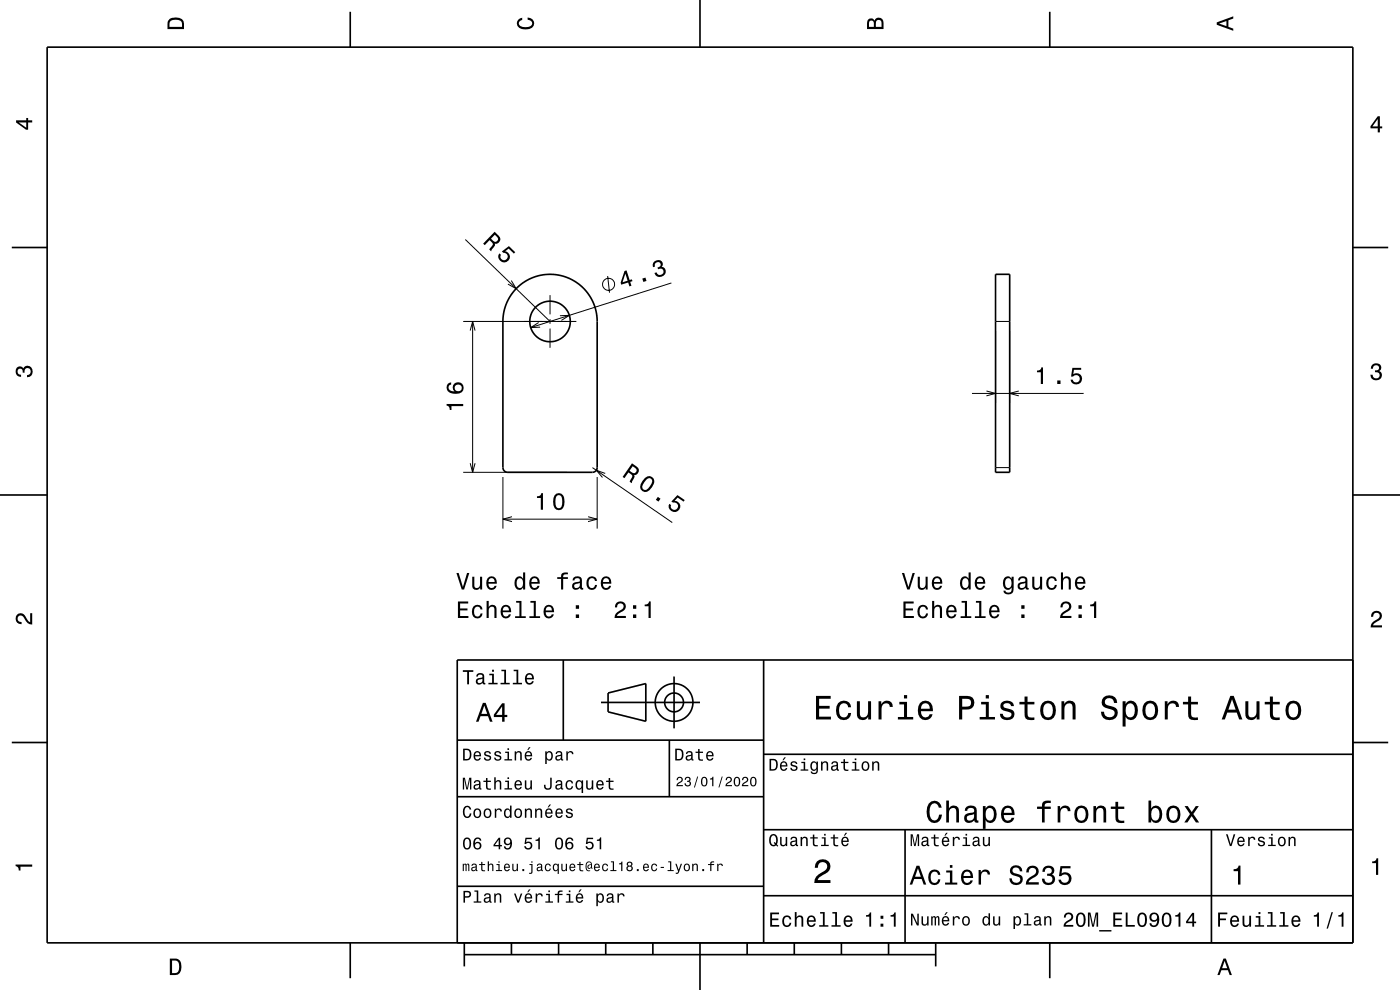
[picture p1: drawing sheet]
<svg xmlns="http://www.w3.org/2000/svg" width="297mm" height="210mm" viewBox="0 0 297 210" stroke-linecap="round" stroke-linejoin="round" font-family="sans-serif">
<g fill="none" stroke="#000" stroke-width=".21">
<path d="M98.7 50.8l18 17.4M108.5 59.5l1 1.7-1.7-.9M128.9 58.5l.4 3.6M98.3 68.2h24M99.7 70.1l.6-1.9 .5 1.9M100.3 68.2v32M114.3 68.4l-1.7 1.1 2-.1M116.7 62.6v4.1M116.7 67.7v1M116.7 69.7v4.1M118.8 67l2-.1-1.7 1.1M142.4 60l-29.8 9.5"/>
<path d="M211.2 68.2h3M211.2 70.2v15.3M214.2 70.2v15.3M99.7 98.3l.6 1.9 .5-1.9M125.7 99.2l16.9 11.6M206.2 83.5h23.7M209.3 82.9l1.9 .6-1.9 .5M211.2 99.2h3M216.1 82.9l-1.9 .6 1.9 .5M98.3 100.2h22M106.7 101.2v10.9M106.7 110.1h20"/>
<path d="M108.6 109.6l-1.9 .5 1.9 .5M124.8 109.6l1.9 .5-1.9 .5M126.7 101.2v10.9M128.4 100.4l-1.9-.6 1.3 1.5"/>
<circle cx="129.1" cy="60.3" r="1.28"/>
</g>
<g fill="none" stroke="#000" stroke-width=".35">
<path d="M10 10h277v190h-277zM74.3 2.5v7.5M148.5 0v10M222.7 2.5v7.5M2.5 52.5h7.5M211.2 58.2h3v42h-3zM287 52.5h7.5M109.7 61.1a10 10 0 0 1 10.8-2.1 10 10 0 0 1 6.2 9.2v31l-.3 .7-.7 .3h-18l-.6-.2-.3-.3-.1-.5v-31a10 10 0 0 1 3-7.1zM0 105h10M287 105h10M119.5 140v17M162 140v60"/>
<path d="M287 140h-190v60M2.5 157.5h7.5M97 157h65M127.5 149h21M129 147l8-2v8l-8-2zM142 157v12M143 143.5v11M287 157.5h7.5M97 169h65M162 176h125M162 160h125M192 176v24"/>
<path d="M257 176v24M97 188h65M162 190h125M74.3 200v7.5M98.5 202.5h100M98.5 200v5M108.5 200v2.5M118.5 200v2.5M128.5 200v2.5M138.5 200v2.5M148.5 200v10M158.5 200v2.5"/>
<path d="M168.5 200v2.5M178.5 200v2.5M188.5 200v2.5M198.5 200v5M222.7 200v7.5"/>
<circle cx="116.7" cy="68.2" r="4.3"/>
<circle cx="143" cy="149" r="2"/>
<circle cx="143" cy="149" r="4"/>
</g>
<g fill="#000">
<path d="M36 4a2.18 2.18 0 0 0-.5 2.2h3.5v-1.2a1.43 1.43 0 0 0-1.7-1.3zM36.3 4.4a2.15 2.15 0 0 1 2.2 .3l.1 1h-2.6v-1z" fill-rule="evenodd"/>
<path d="M109.9 4.2l.9-.4v.4a.7 .7 0 0 0-.7 .5 .7 .7 0 0 0 .3 .8 1.7 1.7 0 0 0 2.5-.5 .9 .9 0 0 0-1-.8v-.5a1.24 1.24 0 0 1 1.4 1.1 1.24 1.24 0 0 1-1 1.4 2.22 2.22 0 0 1-2.5-.7l-.2-.5z" fill-rule="evenodd"/>
<path d="M184.2 4.2l-.3 .7v1.3h3.5v-1.3a.98 .98 0 0 0-.7-1.1 .98 .98 0 0 0-1.2 .6 .84 .84 0 0 0-1.3-.2zM184.5 4.5a.54 .54 0 0 1 .6-.1 .54 .54 0 0 1 .3 .6v.7h-1zM185.9 4.4a.62 .62 0 0 1 .8-.1 .62 .62 0 0 1 .3 .6v.8h-1.2z" fill-rule="evenodd"/>
<path d="M258.1 4.7v.6l3.5 1.2v-.4l-1-.4v-1.4l1-.4v-.4zM258.6 5l1.6-.5v1z" fill-rule="evenodd"/>
<path d="M3.4 25.5v.5l2.1 1.5h.5v-1.5h.8v-.5h-.8v-.5h-.4v.5zM4 26h1.6v1.1z" fill-rule="evenodd"/>
<path d="M292.3 24.7l-1.6 2.1v.4h1.6v.9h.4v-.9h.5v-.4h-.5v-2.1zM292.3 25.2v1.6h-1.1z" fill-rule="evenodd"/>
<path d="M104.9 49.2l-2.4 2.5 .3 .3 1.1-1.1a.85 .85 0 0 1 .5 1.3l-.6 .7 .4 .4 .8-1.3v-.3a.97 .97 0 0 0 1-.5 .97 .97 0 0 0-.2-1.2zM105 49.8a1.08 1.08 0 0 1 .6 1.1 .6 .6 0 0 1-.5 .4 .6 .6 0 0 1-.6-.3l-.3-.4z" fill-rule="evenodd"/>
<path d="M105.9 53.7l.4 .4a.8 .8 0 0 0 .6 1.1 .8 .8 0 0 0 .9-.9 .8 .8 0 0 0-1-.7l-.3-.3 1.5-1.1 1.3 1.3-.3 .3-1.1-1.1-.7 .6a1.21 1.21 0 0 1 .8 1.6 1.21 1.21 0 0 1-1.7 .6 1.21 1.21 0 0 1-.4-1.8z" fill-rule="evenodd"/>
<path d="M132.5 57.5l-.8 2.5 .1 .4 1.5-.5 .2 .9 .5-.2-.3-.8 .5-.2-.2-.3-.4 .1-.7-2zM132.7 58l.4 1.5-1 .4zM136.3 59.1l.2 .7 .7-.2-.3-.7zM138.8 55.5a1.06 1.06 0 0 0-.3 1.2l.5-.2a.62 .62 0 0 1 0-.8 .62 .62 0 0 1 .9 0 .62 .62 0 0 1 0 .9l-.4 .1 .1 .4a.72 .72 0 0 1 1 .2 .72 .72 0 0 1-.2 1 .72 .72 0 0 1-1-.2l-.1-.3-.5 .1a1.18 1.18 0 0 0 1.8 .7 1.18 1.18 0 0 0 .1-1.9l-.3-.1a.9 .9 0 0 0 0-1.2 .9 .9 0 0 0-1.2-.2z" fill-rule="evenodd"/>
<path d="M291.1 77.4a1.08 1.08 0 0 1 1.4-.2 1.08 1.08 0 0 1 .4 1.2l-.3 .3a1.06 1.06 0 0 1 .5 1.3 1.06 1.06 0 0 1-1.2 .7 1.1 1.1 0 0 1-1.2-1.2h.5a.71 .71 0 0 0 1 .8 .71 .71 0 0 0 .1-1.3h-.6v-.4a.61 .61 0 0 0 .8-.3 .61 .61 0 0 0-.2-.8 .61 .61 0 0 0-.9 .2l-.1 .5h-.5z" fill-rule="evenodd"/>
<path d="M3.6 78a.86 .86 0 0 1 1.4 .2 1.06 1.06 0 0 1 1.2-.6 1.06 1.06 0 0 1 .7 1.2 1.1 1.1 0 0 1-1.2 1.2v-.4a.71 .71 0 0 0 .8-1 .71 .71 0 0 0-1.3-.1v.6h-.4a.61 .61 0 0 0-.3-.8 .61 .61 0 0 0-.8 .2 .61 .61 0 0 0 .2 .8l.6 .2v.4a1.15 1.15 0 0 1-1.2-.6 1.15 1.15 0 0 1 .3-1.3z" fill-rule="evenodd"/>
<path d="M94.7 85.7v.3a.77 .77 0 0 1 .7 1h.4v-.9h2.5v-.4zM95 81.4a1.33 1.33 0 0 0-.1 1.5 1.33 1.33 0 0 0 1.4 .6 1.63 1.63 0 0 0 2.1-1.2 1.15 1.15 0 0 0-1.6-1.2 1.15 1.15 0 0 0-.4 1.9 1.02 1.02 0 0 1-1.3-.8 .58 .58 0 0 1 .6-.6v-.5zM96.5 82.3a.75 .75 0 0 1 1.5 0 .75 .75 0 0 1-1.5 0z" fill-rule="evenodd"/>
<path d="M220 78.6v.4h.8v2.5h.5v-3.6h-.4a.77 .77 0 0 1-.9 .7zM224.3 80.7v.8h.7v-.8zM227.5 78l-.3 1.9h.4a.8 .8 0 0 1 1.3-.2 .8 .8 0 0 1-.1 1.2 .8 .8 0 0 1-1.2-.4h-.5a1.21 1.21 0 0 0 1.5 1.1 1.21 1.21 0 0 0 .8-1.6 1.21 1.21 0 0 0-1.7-.6l.1-1h1.6v-.4z" fill-rule="evenodd"/>
<path d="M113.9 105.3v.3h.8v2.5h.5v-3.5h-.4a.77 .77 0 0 1-.9 .7zM117.7 105.1a2.67 2.67 0 0 0 .3 3 1.14 1.14 0 0 0 1.7-.9 2.31 2.31 0 0 0-.6-2.5l-.5-.1-.6 .1zM118.2 105.1h.7a2.37 2.37 0 0 1 0 2.6h-.7a2.38 2.38 0 0 1 0-2.6z" fill-rule="evenodd"/>
<path d="M134.1 98.3l-2 2.9 .4 .2 .8-1.2a1.08 1.08 0 0 1 .8 .9l-.5 1.1 .4 .3 .6-1.4-.1-.3a.97 .97 0 0 0 1-.7 .97 .97 0 0 0-.5-1.2zM134.2 98.9a1.09 1.09 0 0 1 .9 1 .6 .6 0 0 1-.5 .5 .6 .6 0 0 1-.6-.2l-.4-.3z" fill-rule="evenodd"/>
<path d="M136.8 101.4a2.27 2.27 0 0 0-.9 2.4 1.14 1.14 0 0 0 1.9 .2 2.31 2.31 0 0 0 .9-2.4 1.14 1.14 0 0 0-1.9-.2zM137.1 101.8l.3-.3a.63 .63 0 0 1 .7 0 .63 .63 0 0 1 .3 .6 2.75 2.75 0 0 1-1.6 1.9l-.5-.4a2.15 2.15 0 0 1 .8-1.8zM139.6 105.4l-.5 .6 .6 .4 .4-.6zM143.7 105l-1.3 1.4 .4 .2a.79 .79 0 0 1 1 .5 .79 .79 0 0 1-.6 1 .79 .79 0 0 1-.9-.7l.1-.3-.4-.2a1.21 1.21 0 0 0 .6 1.7 1.21 1.21 0 0 0 1.6-.9 1.21 1.21 0 0 0-1.1-1.5l.7-.7 1.2 .9 .3-.3z" fill-rule="evenodd"/>
<path d="M3.6 130.4a1.22 1.22 0 0 1 2 .7l.4 .6 .4 .3v-1.9h.4v2.4a1.8 1.8 0 0 1-1.7-1.4 .71 .71 0 0 0-.9-.5 .71 .71 0 0 0-.5 .8 .71 .71 0 0 0 .9 .5v.5a1.18 1.18 0 0 1-1.2-.7 1.18 1.18 0 0 1 .2-1.3z" fill-rule="evenodd"/>
<path d="M97.1 127.6v3.5h2.3v-.4h-1.8v-1.2h1.6v-.4h-1.6v-1.1h1.7v-.4zM100.4 128.7a1.53 1.53 0 0 0 .9 2.5 1.06 1.06 0 0 0 1.1-1.1h-.5a.67 .67 0 0 1-.6 .7 .67 .67 0 0 1-.7-.6 1.12 1.12 0 0 1 .7-1.5 .6 .6 0 0 1 .6 .6h.5a1.09 1.09 0 0 0-.8-1 1.09 1.09 0 0 0-1.2 .4zM103.2 127.5v3.6h.5v-1.6a.63 .63 0 0 1 .5-.8 .63 .63 0 0 1 .7 .7v1.7h.4v-1.8a.88 .88 0 0 0-.6-1 .88 .88 0 0 0-1 .5v-1.3zM106.5 128.7a1.54 1.54 0 0 0 .8 2.5 1.06 1.06 0 0 0 1.1-.9h-.5l-.2 .4-.3 .1a.76 .76 0 0 1-.7-.9h1.7a1.17 1.17 0 0 0-.5-1.4 1.17 1.17 0 0 0-1.4 .2zM106.8 128.9a.66 .66 0 0 1 .8-.1 .66 .66 0 0 1 .4 .7h-1.3zM109.5 127.5v.3h.7v2.9h-.9v.4h2.2v-.4h-.9v-3.2zM112.5 127.5v.3h.7v2.9h-.9v.4h2.3v-.4h-.9v-3.2zM115.6 128.7a1.54 1.54 0 0 0 .8 2.5 1.06 1.06 0 0 0 1.1-.9h-.4l-.3 .4-.3 .1a.76 .76 0 0 1-.7-.9h1.7a1.16 1.16 0 0 0-.4-1.4 1.16 1.16 0 0 0-1.5 .2zM116 128.9a.66 .66 0 0 1 .8-.1 .66 .66 0 0 1 .3 .7h-1.3zM122.1 130.3v.8h.7v-.8zM122.1 128.4v.7h.7v-.7z" fill-rule="evenodd"/>
<path d="M96.8 121.5l1.2 3.5h.5l1.1-3.5h-.5l-.9 3-.9-3zM100.2 122.3v1.8a.89 .89 0 0 0 .6 1 .89 .89 0 0 0 1.1-.5v.4h.4v-2.7h-.5v1.6a.65 .65 0 0 1-.3 .8 .65 .65 0 0 1-.9-.3v-2.1zM103.5 122.6a1.54 1.54 0 0 0 .8 2.5 1.06 1.06 0 0 0 1.1-.8h-.5l-.2 .3-.4 .1a.75 .75 0 0 1-.7-.9h1.8a1.17 1.17 0 0 0-.5-1.3 1.17 1.17 0 0 0-1.4 .1zM103.8 122.8a.66 .66 0 0 1 .8-.1 .66 .66 0 0 1 .3 .7h-1.3zM109.4 122.6a1.57 1.57 0 0 0 .8 2.5l.4-.1 .4-.4v.4h.4v-3.6h-.4v1.4a.89 .89 0 0 0-1.6-.2zM109.8 122.9a.62 .62 0 0 1 .7-.2 .62 .62 0 0 1 .4 .5 1.11 1.11 0 0 1-.6 1.5 1.19 1.19 0 0 1-.5-1.8zM112.6 122.6a1.54 1.54 0 0 0 .8 2.5 1.06 1.06 0 0 0 1.1-.8h-.5l-.2 .3-.4 .1a.75 .75 0 0 1-.7-.9h1.8a1.17 1.17 0 0 0-.5-1.3 1.17 1.17 0 0 0-1.4 .1zM112.9 122.8a.66 .66 0 0 1 .8-.1 .66 .66 0 0 1 .3 .7h-1.3zM118.2 122.4v.4h.8v2.2h.5v-2.2h1v-.4h-1v-.3l.3-.3h.7v-.3a1.04 1.04 0 0 0-1.5 .7v.2zM121.7 122.5l-.2 .6h.4a.55 .55 0 0 1 .6-.5 .55 .55 0 0 1 .4 .8h-.2a1.14 1.14 0 0 0-1.3 .9 .73 .73 0 0 0 .8 .8l.4-.1 .5-.3 .1 .3 .5 .1v-.4h-.2v-1.6a1.02 1.02 0 0 0-.7-.9 1.02 1.02 0 0 0-1.1 .3zM121.9 124l1.1-.3a.77 .77 0 0 1-.2 .8 .77 .77 0 0 1-.9 .1zM124.7 122.6a1.53 1.53 0 0 0 .9 2.5 1.06 1.06 0 0 0 1.1-1h-.5a.67 .67 0 0 1-.6 .7 .67 .67 0 0 1-.7-.7 1.12 1.12 0 0 1 .7-1.5 .6 .6 0 0 1 .6 .6h.4a1.09 1.09 0 0 0-.7-.9 1.09 1.09 0 0 0-1.2 .3zM127.8 122.6a1.54 1.54 0 0 0 .7 2.5 1.06 1.06 0 0 0 1.1-.8h-.4l-.2 .3-.4 .1a.75 .75 0 0 1-.7-.9h1.8a1.17 1.17 0 0 0-.5-1.3 1.17 1.17 0 0 0-1.4 .1zM128.1 122.8a.66 .66 0 0 1 .8-.1 .66 .66 0 0 1 .3 .7h-1.3z" fill-rule="evenodd"/>
<path d="M130.8 127.9l-.3 .9h.4a.7 .7 0 0 1 .5-.8 .7 .7 0 0 1 .9 .5 .7 .7 0 0 1-.5 .9 1.8 1.8 0 0 0-1.4 1.7h2.4v-.4h-1.9a2.23 2.23 0 0 1 1.5-1.2 1.13 1.13 0 0 0 0-1.7 1.13 1.13 0 0 0-1.6 .1zM134.3 130.3v.8h.7v-.8zM134.3 128.4v.7h.7v-.7zM136.8 128.2v.4h.8v2.5h.4v-3.5h-.3a.77 .77 0 0 1-.9 .6z" fill-rule="evenodd"/>
<path d="M191.7 127.6v3.5h2.2v-.4h-1.8v-1.2h1.6v-.4h-1.6v-1.1h1.7v-.4zM194.9 128.7a1.53 1.53 0 0 0 .9 2.5 1.05 1.05 0 0 0 1.1-1.1h-.4a.67 .67 0 0 1-.7 .7 .67 .67 0 0 1-.7-.6 1.12 1.12 0 0 1 .7-1.5 .6 .6 0 0 1 .6 .6h.5a1.09 1.09 0 0 0-.8-1 1.09 1.09 0 0 0-1.2 .4zM197.7 127.5v3.6h.5v-1.6a.63 .63 0 0 1 .4-.7 .63 .63 0 0 1 .8 .3v2h.4v-1.8a.88 .88 0 0 0-.6-1 .88 .88 0 0 0-1 .5v-1.3zM201 128.7a1.54 1.54 0 0 0 .8 2.5 1.06 1.06 0 0 0 1.1-.9h-.4l-.3 .4-.3 .1a.75 .75 0 0 1-.7-.9h1.7a1.17 1.17 0 0 0-.4-1.4 1.17 1.17 0 0 0-1.5 .2zM201.4 128.9a.66 .66 0 0 1 .8-.1 .66 .66 0 0 1 .3 .7h-1.3zM204 127.5v.3h.7v2.9h-.9v.4h2.3v-.4h-1v-3.2zM207 127.5v.3h.7v2.9h-.9v.4h2.3v-.4h-.9v-3.2zM210.1 128.7a1.54 1.54 0 0 0 .8 2.5 1.06 1.06 0 0 0 1.1-.9h-.4l-.3 .4-.3 .1a.75 .75 0 0 1-.7-.9h1.8a1.17 1.17 0 0 0-.5-1.4 1.17 1.17 0 0 0-1.5 .2zM210.5 128.9a.66 .66 0 0 1 .8-.1 .66 .66 0 0 1 .3 .7h-1.3zM216.7 130.3v.8h.6v-.8zM216.7 128.4v.7h.6v-.7z" fill-rule="evenodd"/>
<path d="M191.3 121.5l1.2 3.5h.5l1.1-3.5h-.5l-.9 3-.9-3zM194.7 122.3v1.8a.89 .89 0 0 0 .6 1 .89 .89 0 0 0 1.1-.5v.4h.4v-2.7h-.4v1.6a.65 .65 0 0 1-.4 .8 .65 .65 0 0 1-.8-.3l-.1-2.1zM198 122.6a1.54 1.54 0 0 0 .8 2.5 1.06 1.06 0 0 0 1.1-.8h-.5l-.2 .3-.4 .1a.75 .75 0 0 1-.7-.9h1.8a1.16 1.16 0 0 0-.5-1.3 1.16 1.16 0 0 0-1.4 .1zM198.3 122.8a.66 .66 0 0 1 .8-.1 .66 .66 0 0 1 .3 .7h-1.3zM203.9 122.6a1.57 1.57 0 0 0 .8 2.5l.5-.1 .3-.4v.4h.4v-3.6h-.4v1.4a.89 .89 0 0 0-1.6-.2zM204.3 122.9a.62 .62 0 0 1 .7-.2 .62 .62 0 0 1 .4 .5 1.11 1.11 0 0 1-.6 1.5 1.19 1.19 0 0 1-.5-1.8zM207.1 122.6a1.54 1.54 0 0 0 .8 2.5 1.05 1.05 0 0 0 1.1-.8h-.5l-.2 .3-.4 .1a.75 .75 0 0 1-.7-.9h1.8a1.16 1.16 0 0 0-.5-1.3 1.16 1.16 0 0 0-1.4 .1zM207.4 122.8a.66 .66 0 0 1 .8-.1 .66 .66 0 0 1 .4 .7h-1.4zM213 122.6a1.57 1.57 0 0 0 .8 2.5l.5-.1 .3-.4a.73 .73 0 0 1-.3 1 .73 .73 0 0 1-1-.3h-.4a1.1 1.1 0 0 0 1.2 .8 1.1 1.1 0 0 0 .9-1.2v-2.6h-.4v.5l-.3-.4a.89 .89 0 0 0-1.3 .2zM213.4 122.9a.63 .63 0 0 1 .7-.2 .63 .63 0 0 1 .4 .5 1.11 1.11 0 0 1-.6 1.5 1.2 1.2 0 0 1-.5-1.8zM216.2 122.5l-.2 .6h.4a.55 .55 0 0 1 .7-.5 .55 .55 0 0 1 .3 .8h-.2a1 1 0 0 0-1 .2 1 1 0 0 0-.3 1.1 .94 .94 0 0 0 1.7 0l.1 .3 .5 .1v-.4h-.2v-1.6a1.02 1.02 0 0 0-.7-.9 1.02 1.02 0 0 0-1.1 .3zM216.4 124l1.1-.3a.77 .77 0 0 1-.2 .8 .77 .77 0 0 1-.9 .1l-.1-.3zM219 122.3v1.8a.89 .89 0 0 0 .6 1 .89 .89 0 0 0 1.1-.5v.4h.4v-2.7h-.5v1.6a.64 .64 0 0 1-.3 .8 .64 .64 0 0 1-.9-.3v-2.1zM222.3 122.6a1.53 1.53 0 0 0 .8 2.5 1.06 1.06 0 0 0 1.1-1h-.4a.67 .67 0 0 1-.7 .7 .67 .67 0 0 1-.7-.7 1.12 1.12 0 0 1 .7-1.5 .6 .6 0 0 1 .7 .6h.4a1.09 1.09 0 0 0-.8-.9 1.09 1.09 0 0 0-1.1 .3zM225.1 121.4v3.6h.4v-1.5a.64 .64 0 0 1 .4-.8 .64 .64 0 0 1 .8 .4v1.9h.5v-1.7a.88 .88 0 0 0-.6-1 .88 .88 0 0 0-1.1 .4v-1.3zM228.3 122.6a1.54 1.54 0 0 0 .8 2.5 1.06 1.06 0 0 0 1.1-.8h-.4l-.2 .3-.4 .1a.76 .76 0 0 1-.7-.9h1.8a1.16 1.16 0 0 0-.5-1.3 1.16 1.16 0 0 0-1.5 .1zM228.7 122.8a.66 .66 0 0 1 .8-.1 .66 .66 0 0 1 .3 .7h-1.3z" fill-rule="evenodd"/>
<path d="M225.3 127.9l-.3 .9h.4a.7 .7 0 0 1 .5-.8 .7 .7 0 0 1 .9 .5 .7 .7 0 0 1-.5 .9 1.8 1.8 0 0 0-1.4 1.7h2.4v-.4h-1.9a2.2 2.2 0 0 1 1.5-1.2 1.13 1.13 0 0 0 .1-1.7 1.13 1.13 0 0 0-1.7 .1zM228.8 130.3v.8h.7v-.8zM228.8 128.4v.7h.7v-.7zM231.3 128.2v.4h.8v2.5h.5v-3.5h-.4a.77 .77 0 0 1-.9 .6z" fill-rule="evenodd"/>
<path d="M291.2 129.9a1.18 1.18 0 0 1 1.9 .3 1.18 1.18 0 0 1-1 1.7l-.5 .3-.3 .5h1.9v.4h-2.4a1.8 1.8 0 0 1 1.4-1.8 .71 .71 0 0 0 .5-.8 .71 .71 0 0 0-.9-.5 .71 .71 0 0 0-.5 .8h-.4z" fill-rule="evenodd"/>
<path d="M98.2 158.8v2.5h.9a1.37 1.37 0 0 0 .7-2.2 1.56 1.56 0 0 0-1.6-.3zM98.6 159.1a.98 .98 0 0 1 1.1 .7 .98 .98 0 0 1-.6 1.2h-.5zM100.7 159.6a1.04 1.04 0 0 0-.2 1.2 1.04 1.04 0 0 0 1 .5l.5-.5h-.3l-.4 .3a.54 .54 0 0 1-.5-.7h1.3a.83 .83 0 0 0-.4-.9 .83 .83 0 0 0-1 .1zM100.9 159.7l.2-.1a.47 .47 0 0 1 .5 .1 .47 .47 0 0 1 .1 .5h-.9zM102.9 159.5l-.2 .1a.69 .69 0 0 0 .9 .9l.2 .1a.43 .43 0 0 1-.4 .5 .43 .43 0 0 1-.4-.4h-.3a.74 .74 0 0 0 .9 .7 .74 .74 0 0 0 .5-1l-1-.4a.38 .38 0 0 1 .3-.5 .38 .38 0 0 1 .4 .4h.3a.78 .78 0 0 0-1.2-.4zM105.1 159.5l-.2 .1a.69 .69 0 0 0 .9 .9l.2 .1a.43 .43 0 0 1-.4 .5 .43 .43 0 0 1-.5-.4h-.3a.74 .74 0 0 0 .9 .7 .74 .74 0 0 0 .5-1l-.9-.4a.38 .38 0 0 1 .3-.5 .38 .38 0 0 1 .4 .4h.3a.77 .77 0 0 0-1.2-.4zM107.2 159.4v.3h.5v1.3h-.7v.3h1.6v-.3h-.6v-1.6zM107.7 158.7v.4h.3v-.4zM109.2 159.4v1.9h.3v-1.1a.45 .45 0 0 1 .4-.6 .45 .45 0 0 1 .5 .5v1.2h.3v-1.3a.63 .63 0 0 0-.5-.7 .63 .63 0 0 0-.7 .4v-.3zM112.2 158.5l-.4 .6h.3l.5-.6zM111.5 159.6a1.04 1.04 0 0 0-.2 1.2 1.04 1.04 0 0 0 1.1 .5l.5-.5h-.3l-.5 .3a.54 .54 0 0 1-.5-.7h1.3a.83 .83 0 0 0-.4-.9 .83 .83 0 0 0-1 .1zM111.8 159.7l.1-.1a.48 .48 0 0 1 .5 .1 .48 .48 0 0 1 .2 .5h-1zM115.7 159.4v2.7h.3v-1.1a.66 .66 0 0 0 .7 .4 .66 .66 0 0 0 .5-.6 .91 .91 0 0 0 0-1.1 .91 .91 0 0 0-1-.3l-.2 .3v-.3zM116.1 159.8a.45 .45 0 0 1 .5-.2 .45 .45 0 0 1 .3 .4 .65 .65 0 0 1 .1 .8 .65 .65 0 0 1-.7 .2 .98 .98 0 0 1-.2-1.2zM118.1 159.5l-.2 .4h.3a.39 .39 0 0 1 .4-.3 .39 .39 0 0 1 .3 .5h-.1a.65 .65 0 0 0-1 .4 .65 .65 0 0 0 .6 .9l.6-.3 .1 .2h.4v-.2l-.2-.1v-1.1a.72 .72 0 0 0-.5-.6 .72 .72 0 0 0-.7 .2zM118.2 160.6l.8-.3a.55 .55 0 0 1-.2 .7 .55 .55 0 0 1-.6 0zM120.1 159.4v1.9h.4v-1.1a.47 .47 0 0 1 .2-.6 .47 .47 0 0 1 .6 .2v.2h.4a.64 .64 0 0 0-.5-.7 .64 .64 0 0 0-.8 .4v-.3z" fill-rule="evenodd"/>
<path d="M98.2 142.2v.3h.9v2.7h.4v-2.7h.9v-.3zM101.3 143l-.3 .5h.4a.47 .47 0 0 1 .5-.4 .47 .47 0 0 1 .4 .6l-.2 .1a.84 .84 0 0 0-1 .2 .84 .84 0 0 0 0 1.1 .9 .9 0 0 0 1.3-.2l.1 .2 .5 .1v-.3l-.3-.1v-1.3a.87 .87 0 0 0-1.4-.5zM101.4 144.3l.9-.3a.66 .66 0 0 1-.1 .7 .66 .66 0 0 1-.8 .1zM103.8 142.9v.3h.6v1.6h-.8v.4h2v-.4h-.8v-1.9zM104.4 142.1v.4h.4v-.4zM106.4 142.1v.3h.6v2.4h-.8v.4h1.9v-.4h-.7v-2.7zM109 142.1v.3h.6v2.4h-.8v.4h1.9v-.4h-.7v-2.7zM111.6 143.1a1.32 1.32 0 0 0 .7 2.1 .9 .9 0 0 0 .9-.7h-.3l-.2 .3-.4 .1a.65 .65 0 0 1-.6-.8h1.6a1 1 0 0 0-.4-1.2 1 1 0 0 0-1.3 .2zM111.9 143.3a.57 .57 0 0 1 .7-.1 .57 .57 0 0 1 .3 .6h-1.2z" fill-rule="evenodd"/>
<path d="M102.4 149.1l-1.4 4h.5l.4-1.2h1.6l.4 1.2h.6l-1.5-4zM102.7 149.7l.7 1.7h-1.3zM106.5 149.2l-1.7 2.4v.5h1.7v1h.5v-1h.6v-.5h-.6v-2.4zM106.5 149.9v1.7h-1.3z" fill-rule="evenodd"/>
<path d="M143.2 158.8v2.5h.9a1.37 1.37 0 0 0 .7-2.2 1.56 1.56 0 0 0-1.6-.3zM143.6 159.1a.98 .98 0 0 1 1.1 .7 .98 .98 0 0 1-.6 1.2h-.5zM145.7 159.5l-.2 .4h.3a.39 .39 0 0 1 .5-.3 .39 .39 0 0 1 .3 .5h-.2a.65 .65 0 0 0-.9 .4 .65 .65 0 0 0 .5 .9l.7-.3v.2h.4v-.2l-.1-.1-.1-1.1a.73 .73 0 0 0-.4-.6 .73 .73 0 0 0-.8 .2zM145.8 160.6l.8-.3a.55 .55 0 0 1-.1 .7 .55 .55 0 0 1-.7 0zM148.1 158.9v.5h-.5v.3h.5v1.3a.75 .75 0 0 0 1 .4v-.3a.48 .48 0 0 1-.7-.3v-1.1h.7v-.3h-.7v-.5zM150 159.6a1.04 1.04 0 0 0-.2 1.2 1.04 1.04 0 0 0 1.1 .5l.5-.5h-.4l-.4 .3a.54 .54 0 0 1-.5-.7h1.3a.83 .83 0 0 0-.4-.9 .83 .83 0 0 0-1 .1zM150.3 159.7l.1-.1a.48 .48 0 0 1 .5 .1 .48 .48 0 0 1 .2 .5h-1z" fill-rule="evenodd"/>
<path d="M173.1 147.6v5h3.2v-.6h-2.5v-1.7h2.2v-.6h-2.2v-1.5h2.4v-.6zM177.8 149.2a2.59 2.59 0 0 0 .5 3.4 1.58 1.58 0 0 0 2.3-1.4h-.6a.95 .95 0 0 1-.9 1 .95 .95 0 0 1-1-.9 1.59 1.59 0 0 1 .9-2.1 .85 .85 0 0 1 .9 .8h.7a1.56 1.56 0 0 0-1.1-1.3 1.56 1.56 0 0 0-1.7 .5zM181.8 148.8v2.5a1.27 1.27 0 0 0 .9 1.4 1.27 1.27 0 0 0 1.5-.7v.6h.6v-3.8h-.6v2.2a.92 .92 0 0 1-.6 1.1 .92 .92 0 0 1-1.2-.4v-2.9zM186.4 148.8v3.8h.6v-2.2a.95 .95 0 0 1 .5-1.1 .95 .95 0 0 1 1.2 .3l.1 .4h.6a1.28 1.28 0 0 0-1-1.4 1.28 1.28 0 0 0-1.4 .8v-.6zM190.8 148.9v.5h1v2.7h-1.3v.5h3.2v-.5h-1.3v-3.2zM191.8 147.4v.8h.6v-.8zM195.1 149.2a2.62 2.62 0 0 0 .5 3.4 1.57 1.57 0 0 0 2.2-1.1h-.6l-.3 .5-.5 .2a1.08 1.08 0 0 1-1-1.3h2.5a1.66 1.66 0 0 0-.7-2 1.66 1.66 0 0 0-2.1 .3zM195.6 149.5a.94 .94 0 0 1 1.2-.2 .94 .94 0 0 1 .5 1h-1.9zM203.5 147.6v5h.6v-2.1h.8a1.47 1.47 0 0 0 1.8-1.2 1.47 1.47 0 0 0-1.5-1.7zM204.1 148.2a1.6 1.6 0 0 1 1.8 .5 .86 .86 0 0 1 0 .9 .86 .86 0 0 1-.9 .3h-.9zM208.1 148.9v.5h1v2.7h-1.3v.5h3.3v-.5h-1.3v-3.2zM209.1 147.4v.8h.7v-.8zM212.6 148.9a1.08 1.08 0 0 0-.3 1.2 1.08 1.08 0 0 0 1 .7l1.1 .4a.57 .57 0 0 1 .2 .6 .57 .57 0 0 1-.5 .4 .96 .96 0 0 1-1.4-.8h-.6a1.6 1.6 0 0 0 1.3 1.4 1.6 1.6 0 0 0 1.7-.8 1.13 1.13 0 0 0-1-1.6l-1.1-.3-.2-.4a.87 .87 0 0 1 .9-.5 .87 .87 0 0 1 .8 .6h.6a1.4 1.4 0 0 0-2.1-1.1zM217.4 147.8v1.1h-1.1v.5h1.1v2.6l.2 .4 .4 .3h1.4v-.5a.97 .97 0 0 1-1.4-.5v-2.3h1.4v-.5h-1.4v-1.1zM221.1 149.2a2.56 2.56 0 0 0 .5 3.4 1.72 1.72 0 0 0 1.8-.2 1.72 1.72 0 0 0 .6-1.7 1.7 1.7 0 0 0-.9-1.9 1.7 1.7 0 0 0-2 .4zM221.6 149.6a.96 .96 0 0 1 1-.4 .96 .96 0 0 1 .7 .8 1.59 1.59 0 0 1-1 2.2 1.19 1.19 0 0 1-1-1.5zM225.2 148.8v3.8h.6v-2.2a.97 .97 0 0 1 .5-1.1 .97 .97 0 0 1 1.1 .2l.1 .7v2.4h.7v-2.5a1.27 1.27 0 0 0-.9-1.4 1.27 1.27 0 0 0-1.5 .6v-.5zM234.1 147.9a1.38 1.38 0 0 0-.3 1.5 1.38 1.38 0 0 0 1.3 .9 1.25 1.25 0 0 1 1.4 .9 1.15 1.15 0 0 1-1.3 .9 1.15 1.15 0 0 1-1-1.1h-.7a1.8 1.8 0 0 0 1.7 1.8 1.8 1.8 0 0 0 1.9-1.6 1.46 1.46 0 0 0-1.5-1.4l-.6-.2a.83 .83 0 0 1-.5-1.1 .83 .83 0 0 1 1.2-.3l.5 .5 .1 .4h.7a1.67 1.67 0 0 0-1-1.6 1.67 1.67 0 0 0-1.9 .4zM238.2 148.8v5.3h.6v-2.1a1.32 1.32 0 0 0 1.4 .7 1.32 1.32 0 0 0 1.1-1.1 2.43 2.43 0 0 0-.8-2.8 1.21 1.21 0 0 0-1.7 .5v-.5zM239.1 149.6a.9 .9 0 0 1 .9-.4 .9 .9 0 0 1 .7 .8 1.61 1.61 0 0 1-.9 2.2 1.18 1.18 0 0 1-1-1.5zM242.8 149.2a2.56 2.56 0 0 0 .5 3.4 1.72 1.72 0 0 0 1.8-.2 1.72 1.72 0 0 0 .6-1.7 1.7 1.7 0 0 0-.9-1.9 1.7 1.7 0 0 0-2 .4zM243.3 149.6a.96 .96 0 0 1 1-.4 .96 .96 0 0 1 .7 .8 1.59 1.59 0 0 1-1 2.2 1.19 1.19 0 0 1-1-1.5zM247.1 148.8v3.8h.6v-2.2a.95 .95 0 0 1 .5-1.1 .95 .95 0 0 1 1.2 .3l.1 .4h.6a1.28 1.28 0 0 0-1-1.4 1.28 1.28 0 0 0-1.4 .8v-.6zM252 147.8v1.1h-1v.5h1l.1 2.6 .2 .4 .4 .3h1.4v-.5a.97 .97 0 0 1-1.4-.5v-2.3h1.4v-.5h-1.4v-1.1zM261 147.6l-1.8 5h.6l.6-1.4h2l.5 1.4h.7l-1.9-5zM261.4 148.3l.7 2.2h-1.5zM264.2 148.8v2.5a1.27 1.27 0 0 0 .9 1.4 1.27 1.27 0 0 0 1.5-.7v.6h.6v-3.8h-.6v2.2a.92 .92 0 0 1-.6 1.1 .92 .92 0 0 1-1.1-.4l-.1-2.9zM269.4 147.8v1.1h-1.1v.5h1.1v2.6l.2 .4 .4 .3 .7 .1 .8-.1v-.5a.97 .97 0 0 1-1.4-.5l-.1-2.3h1.5v-.5h-1.5v-1.1zM273.1 149.2a2.56 2.56 0 0 0 .6 3.4 1.72 1.72 0 0 0 1.8-.2 1.72 1.72 0 0 0 .6-1.7 1.7 1.7 0 0 0-.9-1.9 1.7 1.7 0 0 0-2.1 .4zM273.6 149.6a.96 .96 0 0 1 1-.4 .96 .96 0 0 1 .7 .8 1.59 1.59 0 0 1-.9 2.2 1.19 1.19 0 0 1-1.1-1.5z" fill-rule="evenodd"/>
<path d="M98.2 165v2.5h.3v-2.3l.4 2.3h.3l.5-2.3v2.3h.3v-2.5h-.5l-.4 2.2-.5-2.2zM100.7 165.6l-.2 .5h.3a.39 .39 0 0 1 .5-.4 .39 .39 0 0 1 .3 .6h-.2a.65 .65 0 0 0-.9 .4 .65 .65 0 0 0 .5 .8l.7-.3v.2l.4 .1v-.3h-.1l-.1-1.1a.73 .73 0 0 0-.4-.6 .73 .73 0 0 0-.8 .1zM100.8 166.7l.8-.2a.55 .55 0 0 1-.1 .6 .55 .55 0 0 1-.7 .1zM103.1 165v.6h-.5v.3h.5v1.3a.74 .74 0 0 0 1 .3v-.3a.49 .49 0 0 1-.7-.2v-1.1h.7v-.3h-.7v-.6zM104.8 164.9v2.6h.4v-1.1a.45 .45 0 0 1 .3-.7 .45 .45 0 0 1 .5 .6v1.2h.3v-1.3a.63 .63 0 0 0-.4-.7 .63 .63 0 0 0-.7 .3v-.9zM107.2 165.6v.3h.5v1.3h-.7v.3h1.6v-.3h-.6v-1.6zM107.7 164.9v.3h.3v-.3zM109.3 165.7a1.04 1.04 0 0 0-.1 1.2 1.04 1.04 0 0 0 1 .6l.5-.6h-.3l-.4 .4a.54 .54 0 0 1-.5-.7h1.2a.83 .83 0 0 0-.3-1 .83 .83 0 0 0-1.1 .1zM109.6 165.9l.1-.1a.47 .47 0 0 1 .5 .1 .47 .47 0 0 1 .2 .4h-.9zM111.3 165.5v1.3a.63 .63 0 0 0 .5 .7 .63 .63 0 0 0 .7-.3v.3h.3v-2h-.3v1.2a.46 .46 0 0 1-.3 .5 .46 .46 0 0 1-.5-.2v-1.5zM116.7 165v1.6a.53 .53 0 0 1-.6 .6 .53 .53 0 0 1-.4-.7h-.3a.84 .84 0 0 0 .7 1.1 .84 .84 0 0 0 .9-.9v-1.7zM118.1 165.6l-.2 .5h.3a.39 .39 0 0 1 .4-.4 .39 .39 0 0 1 .3 .6h-.1a.65 .65 0 0 0-1 .4 .65 .65 0 0 0 .6 .8l.6-.3 .1 .2 .4 .1v-.3h-.2v-1.1a.72 .72 0 0 0-.5-.6 .72 .72 0 0 0-.7 .1zM118.2 166.7l.8-.2a.55 .55 0 0 1-.2 .6 .55 .55 0 0 1-.6 .1zM120.2 165.7a1.04 1.04 0 0 0-.2 1.2 1.04 1.04 0 0 0 1.1 .6l.4-.4 .1-.3h-.3l-.3 .4a.73 .73 0 0 1-.7-.7 .73 .73 0 0 1 .7-.7l.3 .4h.3a.78 .78 0 0 0-.6-.7 .78 .78 0 0 0-.8 .2zM122.3 165.7a1.07 1.07 0 0 0-.2 1.2 1.07 1.07 0 0 0 .9 .6l.4-.3v1h.3v-2.7h-.3v.3l-.3-.2a.65 .65 0 0 0-.8 .1zM122.5 165.9a.44 .44 0 0 1 .5-.1 .44 .44 0 0 1 .3 .4 .65 .65 0 0 1 .1 .7 .65 .65 0 0 1-.7 .3l-.3-.4zM124.4 165.5v1.3a.63 .63 0 0 0 .4 .7 .63 .63 0 0 0 .8-.3v.3h.3v-2h-.4v1.2a.46 .46 0 0 1-.2 .5 .46 .46 0 0 1-.6-.2v-1.5zM126.7 165.7a1.04 1.04 0 0 0-.2 1.2 1.04 1.04 0 0 0 1 .6l.5-.6h-.3l-.4 .4a.54 .54 0 0 1-.5-.7h1.3a.83 .83 0 0 0-.4-1 .83 .83 0 0 0-1 .1zM126.9 165.9l.2-.1a.48 .48 0 0 1 .5 .1 .48 .48 0 0 1 .1 .4h-.9zM129.1 165v.6h-.5v.3h.5v1.3a.75 .75 0 0 0 1.1 .3v-.3a.48 .48 0 0 1-.7-.2l-.1-1.1h.8v-.3h-.8v-.6z" fill-rule="evenodd"/>
<path d="M98.4 178a1.44 1.44 0 0 0 .7 2.2 1.45 1.45 0 0 0 .6-2.2 .79 .79 0 0 0-1.3 0zM98.8 178h.5a1.69 1.69 0 0 1 0 1.9h-.5a1.71 1.71 0 0 1 0-1.9zM100.8 177.8a1.72 1.72 0 0 0 .1 2.3 .83 .83 0 0 0 1.1-.2 .83 .83 0 0 0-.1-1.1 .83 .83 0 0 0-1.2 0 .74 .74 0 0 1 .6-.9l.3 .1 .2 .3h.3a.8 .8 0 0 0-.5-.6 .8 .8 0 0 0-.8 .1zM100.7 179.4a.55 .55 0 0 1 1.1 0 .55 .55 0 0 1-1.1 0zM105.8 177.7l-1.1 1.5v.3h1.1v.7h.3v-.7h.4v-.3h-.4v-1.5zM105.8 178.1v1.1h-.8zM107.1 177.9a.82 .82 0 0 0 0 1.2 .82 .82 0 0 0 1.2-.1 .73 .73 0 0 1-.6 .9l-.3-.1-.2-.3h-.3a.88 .88 0 0 0 1 .7 .88 .88 0 0 0 .7-1.1 1.01 1.01 0 0 0-.2-1.2 1.01 1.01 0 0 0-1.3 0zM107.2 178.5a.55 .55 0 0 1 1.1 0 .55 .55 0 0 1-1.1 0zM111.5 177.7l-.2 1.3h.3a.57 .57 0 0 1 .8-.1 .57 .57 0 0 1 0 .9 .57 .57 0 0 1-.9-.3h-.3a.86 .86 0 0 0 1.1 .8 .86 .86 0 0 0 .6-1.2 .86 .86 0 0 0-1.3-.4l.1-.7h1.1v-.3zM113.6 178.1v.3h.6v1.8h.3v-2.6h-.2a.55 .55 0 0 1-.7 .5zM118 178a1.44 1.44 0 0 0 .6 2.2 1.45 1.45 0 0 0 .6-2.2 .79 .79 0 0 0-1.2 0zM118.4 178h.4a1.71 1.71 0 0 1 0 1.9h-.4a1.69 1.69 0 0 1 0-1.9zM120.3 177.8a1.72 1.72 0 0 0 .1 2.3 .83 .83 0 0 0 1.1-.2 .83 .83 0 0 0-.1-1.1 .83 .83 0 0 0-1.1 0 .74 .74 0 0 1 .6-.9l.3 .1 .1 .3h.3a.8 .8 0 0 0-.5-.6 .8 .8 0 0 0-.8 .1zM120.2 179.4a.55 .55 0 0 1 1.1 0 .55 .55 0 0 1-1.1 0zM124.5 177.7l-.2 1.3h.3a.57 .57 0 0 1 .9-.1 .57 .57 0 0 1-.1 .9 .57 .57 0 0 1-.9-.3h-.3a.86 .86 0 0 0 1.1 .8 .86 .86 0 0 0 .6-1.2 .86 .86 0 0 0-1.3-.4l.1-.7h1.1v-.3zM126.6 178.1v.3h.6v1.8h.3v-2.6h-.2a.55 .55 0 0 1-.7 .5z" fill-rule="evenodd"/>
<path d="M98.4 171.2a1.45 1.45 0 0 0 .7 2.3 .94 .94 0 0 0 .9-1h-.3a.59 .59 0 0 1-.8 .7 1.31 1.31 0 0 1 .2-2l.3 .1 .2 .4h.4a.85 .85 0 0 0-.6-.8 .85 .85 0 0 0-1 .3zM100.6 171.7a1.04 1.04 0 0 0-.1 1.3 1.04 1.04 0 0 0 1.1 .5 1.04 1.04 0 0 0 .5-1.3 1.04 1.04 0 0 0-1.2-.7zM100.9 171.9a.48 .48 0 0 1 .5-.1 .48 .48 0 0 1 .3 .4 .66 .66 0 0 1 0 .7 .66 .66 0 0 1-.7 .3 .98 .98 0 0 1-.1-1.3zM102.8 171.7a1.04 1.04 0 0 0-.2 1.3 1.04 1.04 0 0 0 1.2 .5 1.04 1.04 0 0 0 .5-1.3 1.04 1.04 0 0 0-1.2-.7zM103 171.9a.48 .48 0 0 1 .5-.1 .48 .48 0 0 1 .4 .4 .66 .66 0 0 1 0 .7 .66 .66 0 0 1-.7 .3 .97 .97 0 0 1-.2-1.3zM105 171.5v2h.3v-1.1a.47 .47 0 0 1 .2-.6 .47 .47 0 0 1 .6 .2l.1 .1h.3a.64 .64 0 0 0-.5-.6 .64 .64 0 0 0-.7 .4v-.4zM107.1 171.7a1.06 1.06 0 0 0-.2 1.2 1.06 1.06 0 0 0 .9 .6l.4-.3v.3h.3v-2.6h-.3v.9a.63 .63 0 0 0-1.1-.1zM107.4 171.9a.44 .44 0 0 1 .4-.1 .44 .44 0 0 1 .4 .4 .65 .65 0 0 1 0 .7 .65 .65 0 0 1-.7 .3l-.2-.4zM109.3 171.7a1.04 1.04 0 0 0-.1 1.3 1.04 1.04 0 0 0 1.1 .5 1.04 1.04 0 0 0 .5-1.3 1.04 1.04 0 0 0-1.2-.7zM109.5 171.9a.48 .48 0 0 1 .6-.1 .48 .48 0 0 1 .3 .4 .66 .66 0 0 1 0 .7 .66 .66 0 0 1-.7 .3 .98 .98 0 0 1-.2-1.3zM111.4 171.5v2h.3v-1.1a.45 .45 0 0 1 .3-.7 .45 .45 0 0 1 .5 .6v1.2h.4v-1.3a.63 .63 0 0 0-.5-.7 .63 .63 0 0 0-.7 .3v-.3zM113.5 171.5v2h.3v-1.1a.45 .45 0 0 1 .3-.6 .45 .45 0 0 1 .6 .2v1.5h.3v-1.3a.63 .63 0 0 0-.4-.7 .63 .63 0 0 0-.8 .3v-.3zM116.5 170.7l-.3 .6h.2l.5-.6zM115.9 171.7a1.04 1.04 0 0 0-.2 1.2 1.04 1.04 0 0 0 1 .6l.5-.6h-.3l-.4 .4a.54 .54 0 0 1-.5-.7h1.2a.83 .83 0 0 0-.3-1 .83 .83 0 0 0-1 .1zM116.1 171.9l.2-.1a.47 .47 0 0 1 .4 .1 .47 .47 0 0 1 .2 .4h-.9zM118 171.7a1.04 1.04 0 0 0-.2 1.2 1.04 1.04 0 0 0 1.1 .6l.5-.6h-.3l-.5 .4a.53 .53 0 0 1-.5-.7h1.3a.83 .83 0 0 0-.3-1 .83 .83 0 0 0-1.1 .1zM118.3 171.9l.1-.1a.47 .47 0 0 1 .5 .1 .47 .47 0 0 1 .2 .4h-1zM120.2 171.6l-.1 .2a.69 .69 0 0 0 .8 .9l.3 .1a.43 .43 0 0 1-.4 .5 .43 .43 0 0 1-.5-.4h-.3a.74 .74 0 0 0 .9 .7 .74 .74 0 0 0 .5-1.1l-1-.3a.38 .38 0 0 1 .3-.5 .38 .38 0 0 1 .5 .3h.3a.77 .77 0 0 0-1.3-.4z" fill-rule="evenodd"/>
<path d="M143.7 164.9l-.2 .6h.3a.4 .4 0 0 1 .3-.5 .4 .4 0 0 1 .5 .3 .4 .4 0 0 1-.3 .5l-.2 .1a.93 .93 0 0 0-.6 .9h1.4v-.3h-1.1l.5-.4a.67 .67 0 0 0 .5-1 .67 .67 0 0 0-1.1-.2zM145.4 164.9l-.2 .5h.3a.35 .35 0 0 1 .2-.4 .35 .35 0 0 1 .4 .1 .35 .35 0 0 1-.1 .5h-.2v.2a.42 .42 0 0 1 .5 .4 .42 .42 0 0 1-.4 .5 .42 .42 0 0 1-.4-.6h-.3a.66 .66 0 0 0 .9 .7 .66 .66 0 0 0 .2-1.1 .58 .58 0 0 0 0-.9 .58 .58 0 0 0-.9 .1zM147.9 164.7l-.7 2.3h.2l.7-2.3zM148.9 165a1.15 1.15 0 0 0 .5 1.8 1.16 1.16 0 0 0 .5-1.8 .63 .63 0 0 0-1 0zM149.2 165.1l.2-.1a.98 .98 0 0 1 0 1.6l-.2-.1-.2-.3v-.7zM150.6 165.1v.3h.5v1.4h.2v-2zM153.1 164.7l-.7 2.3h.2l.7-2.3zM154.1 164.9l-.2 .6h.3a.4 .4 0 0 1 .3-.5 .4 .4 0 0 1 .5 .3 .4 .4 0 0 1-.3 .5l-.2 .1a.93 .93 0 0 0-.6 .9h1.4v-.3h-1.1l.5-.4a.67 .67 0 0 0 .5-1 .67 .67 0 0 0-1.1-.2zM155.8 165a1.15 1.15 0 0 0 .5 1.8 1.16 1.16 0 0 0 .5-1.8 .63 .63 0 0 0-1 0zM156.1 165.1l.2-.1a.98 .98 0 0 1 0 1.6l-.2-.1-.2-.3v-.7zM157.6 164.9l-.2 .6h.3a.4 .4 0 0 1 .3-.5 .4 .4 0 0 1 .5 .3 .4 .4 0 0 1-.3 .5l-.2 .1a.94 .94 0 0 0-.6 .9h1.3v-.3h-1l.4-.4a.67 .67 0 0 0 .6-1 .67 .67 0 0 0-1.1-.2zM159.3 165a1.16 1.16 0 0 0 .5 1.8 1.16 1.16 0 0 0 .5-1.8 .63 .63 0 0 0-1 0zM159.6 165.1l.2-.1a.98 .98 0 0 1 0 1.6l-.2-.1-.2-.3v-.7z" fill-rule="evenodd"/>
<path d="M163.2 161v2.5h.9a1.37 1.37 0 0 0 .7-2.2 1.58 1.58 0 0 0-1.6-.3zM163.6 161.3a.98 .98 0 0 1 1.1 .7 .98 .98 0 0 1-.6 1.2h-.5zM166.4 160.7l-.4 .6h.2l.5-.6zM165.7 161.7a1.04 1.04 0 0 0-.2 1.2 1.04 1.04 0 0 0 1 .6l.5-.6h-.3l-.4 .4a.54 .54 0 0 1-.5-.7h1.3a.83 .83 0 0 0-.4-1 .83 .83 0 0 0-1 .1zM165.9 161.9l.2-.1a.48 .48 0 0 1 .5 .1 .48 .48 0 0 1 .1 .4h-.9zM167.9 161.6l-.2 .2a.68 .68 0 0 0 .9 .9l.2 .1a.43 .43 0 0 1-.4 .5 .43 .43 0 0 1-.4-.4h-.3a.74 .74 0 0 0 .9 .7 .74 .74 0 0 0 .5-1.1l-1-.3a.38 .38 0 0 1 .3-.5 .38 .38 0 0 1 .4 .4l.3-.1a.78 .78 0 0 0-1.2-.4zM170 161.6v.3h.5v1.3h-.7v.3h1.7v-.3h-.7v-1.6zM170.5 160.9v.3h.3v-.3zM172.1 161.7a1.06 1.06 0 0 0-.2 1.2 1.06 1.06 0 0 0 .9 .6l.4-.3a.52 .52 0 0 1-.2 .7 .52 .52 0 0 1-.7-.3h-.3a.78 .78 0 0 0 .9 .6 .78 .78 0 0 0 .6-.8v-1.9h-.3v.4l-.2-.3a.64 .64 0 0 0-.9 .1zM172.4 161.9a.45 .45 0 0 1 .4-.1 .45 .45 0 0 1 .4 .4 .65 .65 0 0 1 0 .7 .65 .65 0 0 1-.7 .3l-.2-.4zM174.2 161.5v2h.3v-1.1a.45 .45 0 0 1 .3-.6 .45 .45 0 0 1 .5 .2l.1 1.5h.3v-1.3a.63 .63 0 0 0-.5-.7 .63 .63 0 0 0-.7 .3v-.3zM176.6 161.6l-.2 .5h.3a.39 .39 0 0 1 .4-.4 .39 .39 0 0 1 .3 .6h-.1a.65 .65 0 0 0-1 .4 .65 .65 0 0 0 .6 .8l.6-.3 .1 .2 .4 .1-.2-.4v-1a.73 .73 0 0 0-1.2-.5zM176.7 162.7l.8-.2a.55 .55 0 0 1-.2 .6 .55 .55 0 0 1-.6 .1zM178.9 161v.6h-.5v.3h.5l.1 1.3a.75 .75 0 0 0 1 .3v-.3a.48 .48 0 0 1-.7-.2v-1.1h.7v-.3h-.7v-.6zM180.8 161.6v.3h.5v1.3h-.6v.3h1.6v-.3h-.6v-1.6zM181.3 160.9v.3h.4v-.3zM183 161.7a1.04 1.04 0 0 0-.2 1.3 1.04 1.04 0 0 0 1.2 .5 1.04 1.04 0 0 0 .4-1.3 1.04 1.04 0 0 0-1.2-.7zM183.2 161.9a.48 .48 0 0 1 .5-.1 .48 .48 0 0 1 .4 .4 .66 .66 0 0 1 0 .7 .66 .66 0 0 1-.7 .3 .98 .98 0 0 1-.2-1.3zM185 161.5v2h.3v-1.1a.45 .45 0 0 1 .3-.6 .45 .45 0 0 1 .6 .2v1.5h.3v-1.3a.63 .63 0 0 0-.4-.7 .63 .63 0 0 0-.8 .3v-.3z" fill-rule="evenodd"/>
<path d="M163.4 177.2a1.45 1.45 0 0 0 .7 2.3l.5-.2 .3 .3 .2-.2-.3-.3a1.53 1.53 0 0 0-.5-2.2l-.6 .1zM163.8 177.3l.3-.1a1.21 1.21 0 0 1 .5 1.7l-.3-.3-.2 .2 .3 .3a.45 .45 0 0 1-.7-.1 1.62 1.62 0 0 1 .1-1.7zM165.5 177.5v1.3a.63 .63 0 0 0 .4 .7 .63 .63 0 0 0 .8-.3v.3h.3v-2h-.3v1.2a.46 .46 0 0 1-.3 .5 .46 .46 0 0 1-.6-.2v-1.5zM167.9 177.6l-.2 .5h.3a.39 .39 0 0 1 .5-.4 .39 .39 0 0 1 .2 .6h-.1a.65 .65 0 0 0-.9 .4 .65 .65 0 0 0 .5 .8l.6-.3 .1 .2 .4 .1v-.3h-.2v-1.1a.73 .73 0 0 0-1.2-.5zM168 178.7l.8-.2a.55 .55 0 0 1-.2 .6 .55 .55 0 0 1-.6 .1zM169.8 177.5v2h.4v-1.1a.45 .45 0 0 1 .2-.6 .45 .45 0 0 1 .6 .2v1.5h.3v-1.3a.63 .63 0 0 0-.4-.7 .63 .63 0 0 0-.8 .3v-.3zM172.4 177v.6h-.5v.3h.5l.1 1.3a.75 .75 0 0 0 1 .3v-.3a.49 .49 0 0 1-.7-.2v-1.1h.7v-.3h-.7v-.6zM174.3 177.6v.3h.5v1.3h-.6v.3h1.6v-.3h-.6v-1.6zM174.8 176.9v.3h.4v-.3zM176.8 177v.6h-.6v.3h.6v1.3a.74 .74 0 0 0 1 .3v-.3a.49 .49 0 0 1-.7-.2v-1.1h.7v-.3h-.7v-.6zM179.4 176.7l-.4 .6h.2l.5-.6zM178.7 177.7a1.04 1.04 0 0 0-.2 1.2 1.04 1.04 0 0 0 1 .6l.5-.6h-.3l-.4 .4a.54 .54 0 0 1-.5-.7h1.3a.83 .83 0 0 0-.4-1 .83 .83 0 0 0-1 .1zM178.9 177.9l.2-.1a.48 .48 0 0 1 .5 .1 .48 .48 0 0 1 .1 .4h-.9z" fill-rule="evenodd"/>
<path d="M193.2 177v2.5h.3v-2.3l.4 2.3h.3l.5-2.3v2.3h.3v-2.5h-.5l-.4 2.2-.5-2.2zM195.7 177.6l-.2 .5h.3a.39 .39 0 0 1 .5-.4 .39 .39 0 0 1 .3 .6h-.2a.65 .65 0 0 0-.9 .4 .65 .65 0 0 0 .5 .8l.7-.3v.2l.4 .1v-.3h-.1l-.1-1.1a.73 .73 0 0 0-1.2-.5zM195.8 178.7l.8-.2a.55 .55 0 0 1-.1 .6 .55 .55 0 0 1-.7 .1zM198.1 177v.6h-.5v.3h.5v1.3a.74 .74 0 0 0 1 .3v-.3a.49 .49 0 0 1-.7-.2v-1.1h.7v-.3h-.7v-.6zM200.7 176.7l-.4 .6h.3l.5-.6zM200 177.7a1.04 1.04 0 0 0-.2 1.2 1.04 1.04 0 0 0 1.1 .6l.5-.6h-.4l-.4 .4a.54 .54 0 0 1-.5-.7h1.3a.83 .83 0 0 0-.4-1 .83 .83 0 0 0-1 .1zM200.3 177.9l.1-.1a.48 .48 0 0 1 .5 .1 .48 .48 0 0 1 .2 .4h-1zM202.1 177.5v2h.3v-1.1a.47 .47 0 0 1 .3-.6 .47 .47 0 0 1 .6 .2v.1h.3a.64 .64 0 0 0-.4-.6 .64 .64 0 0 0-.8 .4v-.4zM204.3 177.6v.3h.5v1.3h-.6v.3h1.6v-.3h-.6v-1.6zM204.8 176.9v.3h.4v-.3zM206.6 177.6l-.2 .5h.3a.39 .39 0 0 1 .4-.4 .39 .39 0 0 1 .3 .6h-.1a.65 .65 0 0 0-1 .4 .65 .65 0 0 0 .6 .8l.6-.3 .1 .2 .4 .1v-.3h-.2v-1.1a.72 .72 0 0 0-.5-.6 .72 .72 0 0 0-.7 .1zM206.7 178.7l.8-.2a.55 .55 0 0 1-.2 .6 .55 .55 0 0 1-.6 .1zM208.5 177.5v1.3a.63 .63 0 0 0 .5 .7 .63 .63 0 0 0 .7-.3v.3h.3v-2h-.3v1.2a.46 .46 0 0 1-.3 .5 .46 .46 0 0 1-.6-.2v-1.5z" fill-rule="evenodd"/>
<path d="M197 170.5a3.6 3.6 0 0 0 0 3.5 1.59 1.59 0 0 0 1.9 .5 1.59 1.59 0 0 0 .9-1.7h-.6a1.06 1.06 0 0 1-1.4 1.1 2.67 2.67 0 0 1 0-3.4 .92 .92 0 0 1 1.4 .8h.6a1.53 1.53 0 0 0-1.1-1.4 1.53 1.53 0 0 0-1.7 .6zM200.7 169.8v4.7h.6v-2a.81 .81 0 0 1 .5-1 .81 .81 0 0 1 1 .4l.1 2.6h.5v-2.3a1.13 1.13 0 0 0-.7-1.3 1.13 1.13 0 0 0-1.4 .6v-1.7zM205 171.2l-.2 .3-.1 .5h.5a.71 .71 0 0 1 .9-.7 .71 .71 0 0 1 .4 1l-.2 .1a1.47 1.47 0 0 0-1.8 1.2 .93 .93 0 0 0 1.1 1l.6-.2 .5-.4 .1 .4 .8 .1v-.5h-.4v-2.1a1.31 1.31 0 0 0-2.2-.7zM205.2 173.1l1.4-.4a.99 .99 0 0 1-.2 1.1 .99 .99 0 0 1-1.2 .1l-.1-.4zM208.5 171v4.8h.6v-1.9a1.19 1.19 0 0 0 1.3 .7 1.19 1.19 0 0 0 .9-1.1 1.94 1.94 0 0 0-1.2-2.6 1.07 1.07 0 0 0-1 .6v-.5zM209.3 171.7a.81 .81 0 0 1 .9-.3 .81 .81 0 0 1 .6 .7 1.45 1.45 0 0 1-.8 2 1.52 1.52 0 0 1-.7-2.4zM212.7 171.4a1.98 1.98 0 0 0 1.1 3.2 1.36 1.36 0 0 0 1.4-1.1h-.6l-.3 .4-.5 .2a.97 .97 0 0 1-.9-1.2h2.3a1.5 1.5 0 0 0-.6-1.8 1.5 1.5 0 0 0-1.9 .3zM213.2 171.6a.85 .85 0 0 1 1-.1 .85 .85 0 0 1 .4 .9h-1.7zM220 171.1v.5h1v2.9h.6v-2.9h1.3v-.5h-1.3a.64 .64 0 0 1 .8-.8h.5v-.5a1.33 1.33 0 0 0-1.9 1v.3zM224.4 171v3.5h.5v-2a.85 .85 0 0 1 .5-1 .85 .85 0 0 1 1.1 .3v.3h.6a1.15 1.15 0 0 0-.9-1.2 1.15 1.15 0 0 0-1.3 .7v-.6zM228.3 171.4a1.96 1.96 0 0 0 1.1 3.2 1.95 1.95 0 0 0 1.6-1.6 1.95 1.95 0 0 0-1-2l-.6-.1-.6 .1zM228.7 171.7a.86 .86 0 0 1 .9-.3 .86 .86 0 0 1 .7 .7 1.43 1.43 0 0 1-.9 2 1.5 1.5 0 0 1-.7-2.4zM232 171v3.5h.5v-2a.81 .81 0 0 1 .5-1 .81 .81 0 0 1 1.1 .4v2.6h.6v-2.3a1.14 1.14 0 0 0-.8-1.3 1.14 1.14 0 0 0-1.4 .6v-.5zM236.6 170.1v1h-1v.5h1l.1 2.3 .2 .4 .3 .2 .6 .1h.7v-.5a.88 .88 0 0 1-1.3-.5v-2h1.3v-.5h-1.3v-1zM243.6 169.8v4.7h.6v-.6a1.19 1.19 0 0 0 1.3 .7 1.19 1.19 0 0 0 1-1.1 1.93 1.93 0 0 0-1.3-2.6l-.6 .1-.4 .5v-1.7zM244.5 171.7a.81 .81 0 0 1 .8-.3 .81 .81 0 0 1 .6 .7 1.45 1.45 0 0 1-.8 2 1.52 1.52 0 0 1-.6-2.4zM247.8 171.4a1.96 1.96 0 0 0 1.1 3.2 1.95 1.95 0 0 0 1.6-1.6 1.95 1.95 0 0 0-.9-2l-.7-.1-.6 .1zM248.2 171.7a.86 .86 0 0 1 1-.3 .86 .86 0 0 1 .6 .7 1.43 1.43 0 0 1-.9 2 1.51 1.51 0 0 1-.7-2.4zM251.3 171l1.1 1.7-1.2 1.8h.7l.9-1.4 .9 1.4h.7l-1.2-1.8 1.1-1.7h-.6l-.9 1.3-.8-1.3z" fill-rule="evenodd"/>
<path d="M260.1 177l.8 2.5h.4l.8-2.5h-.4l-.6 2.1-.7-2.1zM262.7 177.7a1.04 1.04 0 0 0-.2 1.2 1.04 1.04 0 0 0 1 .6l.5-.6h-.3l-.4 .4a.54 .54 0 0 1-.5-.7h1.3a.83 .83 0 0 0-.4-1 .83 .83 0 0 0-1 .1zM262.9 177.9l.2-.1a.48 .48 0 0 1 .5 .1 .48 .48 0 0 1 .1 .4h-.9zM264.8 177.5v2h.3v-1.1a.47 .47 0 0 1 .3-.6 .47 .47 0 0 1 .6 .2v.1h.3a.64 .64 0 0 0-.5-.6 .64 .64 0 0 0-.7 .4v-.4zM267 177.6l-.1 .2a.69 .69 0 0 0 .9 .9l.2 .1a.43 .43 0 0 1-.4 .5 .43 .43 0 0 1-.5-.4h-.3a.74 .74 0 0 0 .9 .7 .74 .74 0 0 0 .5-1.1l-.9-.3a.38 .38 0 0 1 .3-.5 .38 .38 0 0 1 .4 .4l.3-.1a.78 .78 0 0 0-1.3-.4zM269.2 177.6v.3h.5v1.3h-.7v.3h1.6v-.3h-.6v-1.6zM269.7 176.9v.3h.3v-.3zM271.3 177.7a1.04 1.04 0 0 0-.1 1.3 1.04 1.04 0 0 0 1.1 .5 1.04 1.04 0 0 0 .5-1.3 1.04 1.04 0 0 0-1.2-.7zM271.5 177.9a.48 .48 0 0 1 .6-.1 .48 .48 0 0 1 .3 .4 .67 .67 0 0 1 0 .7 .67 .67 0 0 1-.7 .3 .98 .98 0 0 1-.2-1.3zM273.3 177.5v2h.4v-1.1a.45 .45 0 0 1 .3-.7 .45 .45 0 0 1 .5 .6v1.2h.4v-1.3a.63 .63 0 0 0-.5-.7 .63 .63 0 0 0-.7 .3v-.3z" fill-rule="evenodd"/>
<path d="M3.3 183.4h3.5v.4h-2.5v.9h-.3a.77 .77 0 0 0-.7-1z" fill-rule="evenodd"/>
<path d="M98.2 183.2v1.6h.2v-1.2l.2-.2 .2 .2v1.2h.2v-1.2l.2-.2 .1 .3v1.1h.3v-1.3l-.2-.3-.4 .2-.3-.2-.3 .2v-.2zM100.2 183.3l-.2 .4h.2a.31 .31 0 0 1 .4-.3 .31 .31 0 0 1 .2 .4 .61 .61 0 0 0-.7 .2 .61 .61 0 0 0 0 .7 .6 .6 0 0 0 .8-.1l.1 .1 .3 .1-.1-.2-.1-1a.58 .58 0 0 0-.3-.4 .58 .58 0 0 0-.6 .1zM100.3 184.2l.6-.2v.2a.34 .34 0 0 1-.3 .4 .34 .34 0 0 1-.4-.4zM102.1 182.8v.5h-.5v.2h.5v1a.6 .6 0 0 0 .8 .3v-.2l-.5-.1-.1-.3v-.7h.6v-.2h-.6v-.5zM103.5 182.7v2.1h.2l.1-1.1 .3-.3 .3 .2v1.2h.3v-1a.5 .5 0 0 0-.4-.6 .5 .5 0 0 0-.6 .3v-.8zM105.3 183.3v.2h.4v1.1h-.5v.2h1.3v-.2h-.5v-1.3zM105.7 182.7v.3h.3v-.3zM107.1 183.4a.83 .83 0 0 0-.2 .9 .83 .83 0 0 0 .9 .5l.4-.5-.8 .3-.2-.5h1v-.1a.64 .64 0 0 0-.4-.8 .64 .64 0 0 0-.7 .2zM107.3 183.5l.4-.1 .2 .5h-.7zM108.7 183.2v1a.51 .51 0 0 0 .3 .6 .51 .51 0 0 0 .6-.3v.3h.3v-1.6h-.3v1.1l-.4 .3-.3-.2v-1.2zM110.8 184.3v.5h.4v-.5zM112.3 183.3v.2h.4v1.4v.2h-.4v.3a.49 .49 0 0 0 .7-.5v-1.6zM112.7 182.7v.3h.3v-.3zM114 183.3l-.1 .4h.2a.32 .32 0 0 1 .4-.3 .32 .32 0 0 1 .2 .4 .61 .61 0 0 0-.7 .2 .61 .61 0 0 0 0 .7 .6 .6 0 0 0 .8-.1l.1 .1 .3 .1-.2-.2v-1a.58 .58 0 0 0-.4-.4 .58 .58 0 0 0-.6 .1zM114.1 184.2l.7-.2v.2a.34 .34 0 0 1-.4 .4 .34 .34 0 0 1-.3-.4zM115.7 183.4a.83 .83 0 0 0-.1 1 .83 .83 0 0 0 .9 .4l.4-.6h-.3l-.2 .4a.58 .58 0 0 1-.6-.6 .58 .58 0 0 1 .6-.6l.2 .3h.3a.63 .63 0 0 0-.5-.5 .63 .63 0 0 0-.7 .2zM117.4 183.4a.85 .85 0 0 0-.1 .9 .85 .85 0 0 0 .7 .5l.3-.3v.9h.3v-2.2h-.3v.3l-.4-.3zM117.6 183.6l.1-.2a.56 .56 0 0 1 .6 .6 .56 .56 0 0 1-.6 .6l-.2-.3zM119.1 183.2v1a.51 .51 0 0 0 .3 .6 .51 .51 0 0 0 .6-.3v.3h.3v-1.6h-.3v1.1l-.4 .3-.3-.2v-1.2zM121 183.4a.83 .83 0 0 0-.2 .9 .83 .83 0 0 0 .8 .5l.4-.5-.7 .3-.3-.5h1.1v-.1a.64 .64 0 0 0-.4-.8 .64 .64 0 0 0-.7 .2zM121.2 183.5l.4-.1 .2 .5h-.8zM122.9 182.8v.5h-.4v.2h.4v1a.6 .6 0 0 0 .8 .3v-.2l-.5-.1v-.3v-.7h.5v-.2h-.5v-.5zM124.5 182.9a1.49 1.49 0 0 0 .1 1.9h.6v-.2a.49 .49 0 0 1-.7-.4 .96 .96 0 0 1 .4-1.3l.4 .1 .1 .3a.65 .65 0 0 0-.7 .9l.3 .1 .4-.2 .2 .2 .1-.2a1.03 1.03 0 0 0-.9-1.4zM124.9 183.7l.5-.2-.1 .5-.4 .1zM126.2 183.4a.83 .83 0 0 0-.2 .9 .83 .83 0 0 0 .8 .5l.4-.5-.7 .3-.2-.5h1v-.1a.64 .64 0 0 0-.4-.8 .64 .64 0 0 0-.7 .2zM126.4 183.5l.4-.1 .2 .5h-.7zM127.9 183.4a.83 .83 0 0 0-.1 1 .83 .83 0 0 0 .8 .4l.4-.6h-.2l-.3 .4a.58 .58 0 0 1-.5-.6 .58 .58 0 0 1 .5-.6l.2 .3h.3a.63 .63 0 0 0-.4-.5 .63 .63 0 0 0-.7 .2zM129.6 182.7v.2h.4v1.7h-.5v.2h1.3v-.2h-.5v-1.9zM131.3 183.1v.3h.5v1.4h.2v-2zM133.1 182.9l-.2 .4 .3 .4a.62 .62 0 0 0-.1 .9 .62 .62 0 0 0 .9 0 .62 .62 0 0 0-.1-.9 .57 .57 0 0 0 .1-.9 .57 .57 0 0 0-.9 .1zM133.2 184.2a.41 .41 0 0 1 .8 0 .41 .41 0 0 1-.8 0zM133.2 183.3a.35 .35 0 0 1 .7 0 .35 .35 0 0 1-.7 0zM135.1 184.3v.5h.4v-.5zM136.6 183.4a.83 .83 0 0 0-.2 .9 .83 .83 0 0 0 .9 .5l.3-.5-.7 .3-.2-.5h1v-.1a.64 .64 0 0 0-.4-.8 .64 .64 0 0 0-.7 .2zM136.8 183.5l.4-.1 .2 .5h-.7zM138.3 183.4a.83 .83 0 0 0-.1 1 .83 .83 0 0 0 .8 .4l.4-.6h-.2l-.3 .4a.58 .58 0 0 1-.5-.6 .58 .58 0 0 1 .5-.6l.3 .3h.2a.63 .63 0 0 0-.4-.5 .63 .63 0 0 0-.7 .2zM140.2 183.9v.2h.7v-.2zM141.7 182.7v.2h.4v1.7h-.5v.2h1.3v-.2h-.5v-1.9zM143.3 183.2l.5 1.7-.1 .2h-.4v.3h.5l.2-.2 .7-2h-.3l-.4 1.3-.5-1.3zM145.2 183.4a.83 .83 0 0 0-.1 1 .83 .83 0 0 0 .9 .4 .79 .79 0 0 0 .3-1.1 .79 .79 0 0 0-1.1-.3zM145.4 183.6l.1-.2a.56 .56 0 0 1 .6 .6 .56 .56 0 0 1-.6 .6l-.2-.3zM146.8 183.2v1.6h.3v-1.1l.4-.3 .3 .2v1.2h.3v-1a.51 .51 0 0 0-.4-.6 .51 .51 0 0 0-.6 .3v-.3zM149 184.3v.5h.4v-.5zM150.2 183.3v.2h.5v1.3h.2v-1.3h.6v-.2h-.6l.1-.3 .5-.1v-.2h-.3a.46 .46 0 0 0-.5 .6zM152.1 183.2v1.6h.3l.1-1.3 .4-.1 .2 .3h.3a.51 .51 0 0 0-.4-.5 .51 .51 0 0 0-.6 .3v-.3z" fill-rule="evenodd"/>
<path d="M98.3 189v2.5h.4v-1.1a.96 .96 0 0 0 1.2-.7 .67 .67 0 0 0-.7-.7zM98.7 189.3h.4a.43 .43 0 0 1 .5 .4 .43 .43 0 0 1-.5 .4h-.4zM100.6 188.9v.3h.5v2h-.6v.3h1.6v-.3h-.6v-2.3zM102.9 189.6l-.2 .5h.3a.39 .39 0 0 1 .5-.4 .39 .39 0 0 1 .2 .6h-.1a.65 .65 0 0 0-.9 .4 .65 .65 0 0 0 .5 .8l.6-.3 .1 .2 .4 .1v-.3h-.2v-1.1a.73 .73 0 0 0-1.2-.5zM103 190.7l.8-.2a.55 .55 0 0 1-.2 .6 .55 .55 0 0 1-.6 .1zM104.8 189.5v2h.4v-1.1a.45 .45 0 0 1 .2-.6 .45 .45 0 0 1 .6 .2v1.5h.3v-1.3a.63 .63 0 0 0-.4-.7 .63 .63 0 0 0-.8 .3v-.3zM109 189.5l.8 2h.3l.7-2h-.3l-.6 1.6-.5-1.6zM112.2 188.7l-.4 .6h.3l.5-.6zM111.5 189.7a1.04 1.04 0 0 0-.2 1.2 1.04 1.04 0 0 0 1.1 .6l.5-.6h-.3l-.5 .4a.54 .54 0 0 1-.5-.7h1.3a.83 .83 0 0 0-.4-1 .83 .83 0 0 0-1 .1zM111.8 189.9l.1-.1a.48 .48 0 0 1 .5 .1 .48 .48 0 0 1 .2 .4h-1zM113.6 189.5v2h.4v-1.1a.47 .47 0 0 1 .2-.6 .47 .47 0 0 1 .6 .2v.1h.4a.64 .64 0 0 0-.5-.6 .64 .64 0 0 0-.8 .4v-.4zM115.8 189.6v.3h.5v1.3h-.6v.3h1.6v-.3h-.6v-1.6zM116.3 188.9v.3h.4v-.3zM117.7 189.6v.3h.6v1.6h.3v-1.6h.7v-.3h-.7v-.3l.7-.1v-.3a.68 .68 0 0 0-.7 0 .68 .68 0 0 0-.3 .7zM120.2 189.6v.3h.5v1.3h-.7v.3h1.6v-.3h-.6v-1.6zM120.7 188.9v.3h.3v-.3zM123 188.7l-.3 .6h.2l.5-.6zM122.4 189.7a1.04 1.04 0 0 0-.2 1.2 1.04 1.04 0 0 0 1 .6l.5-.6h-.3l-.4 .4a.54 .54 0 0 1-.5-.7h1.2a.83 .83 0 0 0-.3-1 .83 .83 0 0 0-1 .1zM122.6 189.9l.2-.1a.48 .48 0 0 1 .5 .1 .48 .48 0 0 1 .1 .4h-.9zM126.5 189.5v2.7h.3v-1a.66 .66 0 0 0 .7 .3 .66 .66 0 0 0 .6-.6 .91 .91 0 0 0 0-1 .91 .91 0 0 0-1-.3l-.3 .2v-.3zM127 189.9a.45 .45 0 0 1 .5-.1 .45 .45 0 0 1 .3 .4v.3a.6 .6 0 0 1-.5 .8 .85 .85 0 0 1-.3-1.4zM128.9 189.6l-.2 .5h.3a.39 .39 0 0 1 .5-.4 .39 .39 0 0 1 .3 .6h-.2a.65 .65 0 0 0-.9 .4 .65 .65 0 0 0 .5 .8l.6-.3 .1 .2 .4 .1v-.3h-.2v-1.1a.73 .73 0 0 0-1.2-.5zM129 190.7l.8-.2a.55 .55 0 0 1-.1 .6 .55 .55 0 0 1-.7 .1zM131 189.5v2h.3v-1.1a.47 .47 0 0 1 .3-.6 .47 .47 0 0 1 .6 .2v.1h.3a.64 .64 0 0 0-.5-.6 .64 .64 0 0 0-.7 .4v-.4z" fill-rule="evenodd"/>
<path d="M163.4 193.6v3h1.9v-.4h-1.5v-1h1.3v-.4h-1.3v-.9h1.5v-.3zM166.2 194.5a1.31 1.31 0 0 0 .7 2.2 .9 .9 0 0 0 1-1h-.4a.57 .57 0 0 1-.5 .6 .57 .57 0 0 1-.6-.5 .81 .81 0 0 1-.1-.9 .81 .81 0 0 1 .9-.4l.3 .5h.4a.94 .94 0 0 0-.7-.8 .94 .94 0 0 0-1 .3zM168.6 193.5v3.1h.4v-1.4a.54 .54 0 0 1 .3-.6 .54 .54 0 0 1 .7 .3v1.7h.4v-1.6a.76 .76 0 0 0-.5-.8 .76 .76 0 0 0-.9 .4v-1.1zM171.4 194.5a1.32 1.32 0 0 0 .7 2.2 .91 .91 0 0 0 .9-.8h-.3l-.2 .3-.4 .1a.65 .65 0 0 1-.6-.8h1.6a1 1 0 0 0-.5-1.1 1 1 0 0 0-1.2 .1zM171.7 194.7a.57 .57 0 0 1 .7-.1 .57 .57 0 0 1 .3 .6h-1.2zM174 193.5v.3h.6v2.5h-.8v.3h1.9v-.3h-.7v-2.8zM176.6 193.5v.3h.6v2.5h-.8v.3h1.9v-.3h-.7v-2.8zM179.2 194.5a1.32 1.32 0 0 0 .7 2.2 .91 .91 0 0 0 .9-.8h-.3l-.2 .3-.4 .1a.65 .65 0 0 1-.5-.8h1.5a1 1 0 0 0-.4-1.1 1 1 0 0 0-1.3 .1zM179.5 194.7a.57 .57 0 0 1 .7-.1 .57 .57 0 0 1 .3 .6h-1.1z" fill-rule="evenodd"/>
<path d="M173.3 182.7a1.62 1.62 0 0 1 2.4-.1 1.62 1.62 0 0 1-.1 2.4l-.5 .3a2.45 2.45 0 0 0-1.6 1.4h2.7v.6h-3.5a2.59 2.59 0 0 1 2.1-2.5 1.02 1.02 0 0 0 .7-1.2 1.02 1.02 0 0 0-1.2-.7 1.02 1.02 0 0 0-.8 1.2h-.6l.1-.8z" fill-rule="evenodd"/>
<path d="M183.7 194.1v.3h.7v2.2h.4v-3h-.3a.66 .66 0 0 1-.8 .5zM186.8 195.9v.7h.6v-.7zM186.8 194.3v.6h.6v-.6zM188.9 194.1v.3h.7v2.2h.4v-3h-.3a.66 .66 0 0 1-.8 .5z" fill-rule="evenodd"/>
<path d="M194.4 183.6l-1.4 4h.5l.4-1.1h1.6l.5 1.1h.5l-1.5-4zM194.7 184.2l.7 1.8h-1.3zM197.3 184.9a1.75 1.75 0 0 0 .9 2.9 1.21 1.21 0 0 0 1.3-1.3h-.5a.76 .76 0 0 1-.7 .8 .76 .76 0 0 1-.8-.7 1.28 1.28 0 0 1 .7-1.7 .68 .68 0 0 1 .8 .7h.5a1.25 1.25 0 0 0-.9-1.1 1.25 1.25 0 0 0-1.3 .4zM200.7 184.7v.4h.8v2.1h-1v.4h2.6v-.4h-1.1v-2.5zM201.5 183.5v.6h.5v-.6zM204.2 184.9a1.77 1.77 0 0 0 .9 2.9 1.21 1.21 0 0 0 1.3-1h-.5l-.3 .4-.4 .1a.87 .87 0 0 1-.8-1.1h2a1.33 1.33 0 0 0-.5-1.5 1.33 1.33 0 0 0-1.7 .2zM204.6 185.1a.75 .75 0 0 1 .9-.1 .75 .75 0 0 1 .4 .8h-1.5zM207.6 184.5v3.1h.5v-1.7a.76 .76 0 0 1 .4-.9 .76 .76 0 0 1 1 .2v.3h.5a1.02 1.02 0 0 0-.8-1 1.02 1.02 0 0 0-1.1 .6v-.6zM214.6 183.9a1.1 1.1 0 0 0-.3 1.2 1.1 1.1 0 0 0 1.1 .7 .88 .88 0 0 1 1 1 .96 .96 0 0 1-1.1 .4 .96 .96 0 0 1-.7-.9h-.5a1.41 1.41 0 0 0 1.6 1.4 1.41 1.41 0 0 0 1.2-1.7 2.87 2.87 0 0 0-1.9-.9 .75 .75 0 0 1 .5-1.1 .75 .75 0 0 1 .9 .8h.5a1.33 1.33 0 0 0-.8-1.2 1.33 1.33 0 0 0-1.5 .3zM218.1 184l-.3 .4-.1 .7h.5a.81 .81 0 0 1 .6-1 .81 .81 0 0 1 1 .6 .81 .81 0 0 1-.6 1 2.06 2.06 0 0 0-1.6 1.9h2.8v-.5h-2.2a1.95 1.95 0 0 1 1.3-1 1.31 1.31 0 0 0 .6-2 1.31 1.31 0 0 0-2-.1zM221.5 184l-.3 .4-.1 .5h.5a.73 .73 0 0 1 .9-.9 .73 .73 0 0 1 .4 1.2l-.8 .1v.5a.82 .82 0 0 1 1.1 .4 .82 .82 0 0 1-.3 1 .82 .82 0 0 1-1.1-.2l-.2-.6h-.6a1.36 1.36 0 0 0 1.7 1.3 1.36 1.36 0 0 0 1-1.8l-.5-.4a1.03 1.03 0 0 0 .4-1.3 1.03 1.03 0 0 0-1.2-.6zM225 183.7l-.4 2.2h.5a.9 .9 0 0 1 1.3-.3 .9 .9 0 0 1 .1 1.4 .9 .9 0 0 1-1.3-.1l-.1-.3h-.6a1.39 1.39 0 0 0 1.7 1.2 1.39 1.39 0 0 0 1.1-1.7 1.39 1.39 0 0 0-1.8-1l-.3 .2 .2-1.1h1.7v-.5z" fill-rule="evenodd"/>
<path d="M193.3 193.8v2.5h.3v-2l.9 2h.4v-2.5h-.3v2.1l-.9-2.1zM195.5 194.4v1.2a.63 .63 0 0 0 .4 .8 .63 .63 0 0 0 .8-.4v.3h.3v-1.9h-.3v1.1a.46 .46 0 0 1-.3 .5 .46 .46 0 0 1-.6-.2v-1.4zM197.5 194.4v1.9h.3l.1-1.5 .1-.2h.2l.1 .2v1.5h.3v-1.5l.2-.2 .2 .4v1.3h.3v-1.3a.5 .5 0 0 0-.4-.7l-.4 .3-.3-.3-.4 .3v-.2zM200.7 193.5l-.4 .6h.3l.5-.6zM200 194.6a1.04 1.04 0 0 0-.2 1.2 1.04 1.04 0 0 0 1.1 .5l.5-.5h-.4l-.4 .3a.54 .54 0 0 1-.5-.7h1.3a.83 .83 0 0 0-.4-.9 .83 .83 0 0 0-1 .1zM200.3 194.7l.1-.1a.48 .48 0 0 1 .5 .1 .48 .48 0 0 1 .2 .5h-1zM202.1 194.4v1.9h.3v-1.1a.47 .47 0 0 1 .3-.6 .47 .47 0 0 1 .6 .2v.2h.3a.64 .64 0 0 0-.5-.7 .64 .64 0 0 0-.7 .4v-.3zM204.3 194.6a1.04 1.04 0 0 0-.1 1.2 1.04 1.04 0 0 0 1.1 .5 1.04 1.04 0 0 0 .5-1.3 1.04 1.04 0 0 0-1.2-.6zM204.5 194.8a.48 .48 0 0 1 .6-.2 .48 .48 0 0 1 .3 .4 .66 .66 0 0 1 0 .8 .66 .66 0 0 1-.7 .3 .98 .98 0 0 1-.2-1.3zM208.6 194.6a1.06 1.06 0 0 0-.2 1.1 1.06 1.06 0 0 0 .9 .7l.4-.4v.3h.3v-2.6h-.3v1a.64 .64 0 0 0-1.1-.1zM208.9 194.8a.44 .44 0 0 1 .4-.2 .44 .44 0 0 1 .4 .4v.3a.59 .59 0 0 1-.5 .8 .85 .85 0 0 1-.3-1.3zM210.7 194.4v1.2a.63 .63 0 0 0 .4 .8 .63 .63 0 0 0 .8-.4v.3h.3v-1.9h-.3v1.1a.46 .46 0 0 1-.3 .5 .46 .46 0 0 1-.6-.2v-1.4zM215 194.4v2.7h.3v-1.1a.66 .66 0 0 0 .7 .4 .66 .66 0 0 0 .6-.6 .91 .91 0 0 0 0-1.1 .91 .91 0 0 0-1-.3l-.3 .3v-.3zM215.5 194.8a.45 .45 0 0 1 .4-.2 .45 .45 0 0 1 .4 .4v.3a.6 .6 0 0 1-.5 .8 .85 .85 0 0 1-.3-1.3zM217.3 193.7v.3h.5v2h-.6v.3h1.6v-.3h-.7v-2.3zM219.6 194.5l-.2 .4h.3a.39 .39 0 0 1 .4-.3 .39 .39 0 0 1 .3 .5h-.1a.67 .67 0 0 0-.9 .3 .67 .67 0 0 0 .2 .9h.6l.3-.2 .1 .2h.4v-.2l-.2-.1v-1.1a.73 .73 0 0 0-1.2-.4zM219.7 195.6l.8-.3a.55 .55 0 0 1-.2 .7 .55 .55 0 0 1-.6 0zM221.5 194.4v1.9h.3v-1.1a.45 .45 0 0 1 .3-.6 .45 .45 0 0 1 .6 .3v1.4h.3v-1.3a.63 .63 0 0 0-.4-.7 .63 .63 0 0 0-.8 .4v-.3z" fill-rule="evenodd"/>
<path d="M226 193.8l-.3 .8h.4a.6 .6 0 0 1 .4-.7 .6 .6 0 0 1 .8 .5 .6 .6 0 0 1-.5 .7l-.2 .1a1.4 1.4 0 0 0-1 1.4h2.1v-.4h-1.6l.7-.7a1 1 0 0 0 .8-1.4 1 1 0 0 0-1.6-.3zM228.5 194a2.29 2.29 0 0 0 .3 2.6 .98 .98 0 0 0 1.4-.8 1.97 1.97 0 0 0-.5-2.1h-.9zM229 194h.6a2.03 2.03 0 0 1 0 2.2h-.6a2.05 2.05 0 0 1 0-2.2zM230.8 193.6v3h.3v-2.8l.6 2.8h.4l.5-2.8v2.8h.4v-3h-.6l-.5 2.6-.6-2.6zM233.2 197.3v.3h2.6v-.3zM236.2 193.6v3h1.9v-.4h-1.5v-1h1.3v-.4h-1.3v-.9h1.4v-.3zM238.8 193.6v3h1.9v-.4h-1.5v-2.6zM241.5 194a2.29 2.29 0 0 0 .3 2.6 .97 .97 0 0 0 1.5-.8 1.98 1.98 0 0 0-.6-2.1h-.9zM242 194h.6a2.03 2.03 0 0 1 0 2.2h-.6a2.05 2.05 0 0 1 0-2.2zM244.1 193.8a.98 .98 0 0 0 0 1.5 .98 .98 0 0 0 1.4-.1 .88 .88 0 0 1-.7 1.1 .48 .48 0 0 1-.5-.5h-.4a1.06 1.06 0 0 0 1.2 .8 1.06 1.06 0 0 0 .8-1.2 1.21 1.21 0 0 0-.3-1.5 1.21 1.21 0 0 0-1.5-.1zM244.2 194.5a.65 .65 0 0 1 1.3 0 .65 .65 0 0 1-1.3 0zM246.7 194a2.29 2.29 0 0 0 .3 2.6 .97 .97 0 0 0 1.5-.8 1.98 1.98 0 0 0-.6-2.1h-.9zM247.2 194h.6a2.05 2.05 0 0 1 0 2.2h-.6a2.03 2.03 0 0 1 0-2.2zM249.3 194.1v.3h.7v2.2h.4v-3h-.3a.66 .66 0 0 1-.8 .5zM252.9 193.6l-1.3 1.8v.4h1.3v.8h.4v-.8h.5v-.3h-.5v-1.9zM252.9 194.1v1.4h-.9z" fill-rule="evenodd"/>
<path d="M258.4 193.6v3h.4v-1.4h1.3v-.4h-1.3v-.9h1.6v-.3zM261.2 194.5a1.32 1.32 0 0 0 .7 2.2 .91 .91 0 0 0 .9-.8h-.4l-.1 .3-.4 .1a.65 .65 0 0 1-.6-.8h1.6a1 1 0 0 0-.5-1.2 1 1 0 0 0-1.2 .2zM261.5 194.7a.57 .57 0 0 1 .7-.1 .57 .57 0 0 1 .3 .6h-1.2zM263.6 194.3v1.5a.76 .76 0 0 0 .5 .8 .76 .76 0 0 0 .9-.4v.4h.4v-2.3h-.4v1.3a.55 .55 0 0 1-.3 .7 .55 .55 0 0 1-.7-.3v-1.7zM266.4 194.3v.4h.6v1.6h-.8v.3h2v-.3h-.8v-2zM267 193.5v.4h.4v-.4zM269 193.5v.3h.6v2.5h-.8v.3h1.9v-.3h-.7v-2.8zM271.6 193.5v.3h.6v2.5h-.8v.3h1.9v-.3h-.7v-2.8zM274.2 194.5a1.32 1.32 0 0 0 .7 2.2 .91 .91 0 0 0 .9-.8h-.3l-.2 .3-.4 .1a.65 .65 0 0 1-.5-.8h1.5a1 1 0 0 0-.4-1.1 1 1 0 0 0-1.3 .1zM274.5 194.7a.57 .57 0 0 1 .7-.1 .57 .57 0 0 1 .3 .6h-1.1z" fill-rule="evenodd"/>
<path d="M261.7 184.4a.88 .88 0 0 0 1.1-.8h.4v4h-.6v-2.8h-.9z" fill-rule="evenodd"/>
<path d="M278.7 194.1v.3h.7v2.2h.4v-3h-.3a.66 .66 0 0 1-.8 .5zM282.5 193.5l-1.1 3.5h.3l1.1-3.5zM283.9 194.1v.3h.7v2.2h.4v-3h-.3a.66 .66 0 0 1-.8 .5z" fill-rule="evenodd"/>
<path d="M291.1 182.7a.77 .77 0 0 0 .9-.6h.4v3.5h-.5v-2.5h-.8z" fill-rule="evenodd"/>
<path d="M36 203.3v3.5h1.2a1.42 1.42 0 0 0 1.3-1.7 1.38 1.38 0 0 0-1.3-1.8zM36.5 203.8h1a1.89 1.89 0 0 1 0 2.5l-1 .1z" fill-rule="evenodd"/>
<path d="M259.5 203.3l-1.2 3.5h.4l.4-1h1.4l.4 1h.4l-1.2-3.5zM259.8 203.8l.5 1.6h-1z" fill-rule="evenodd"/>
</g>
</svg>
